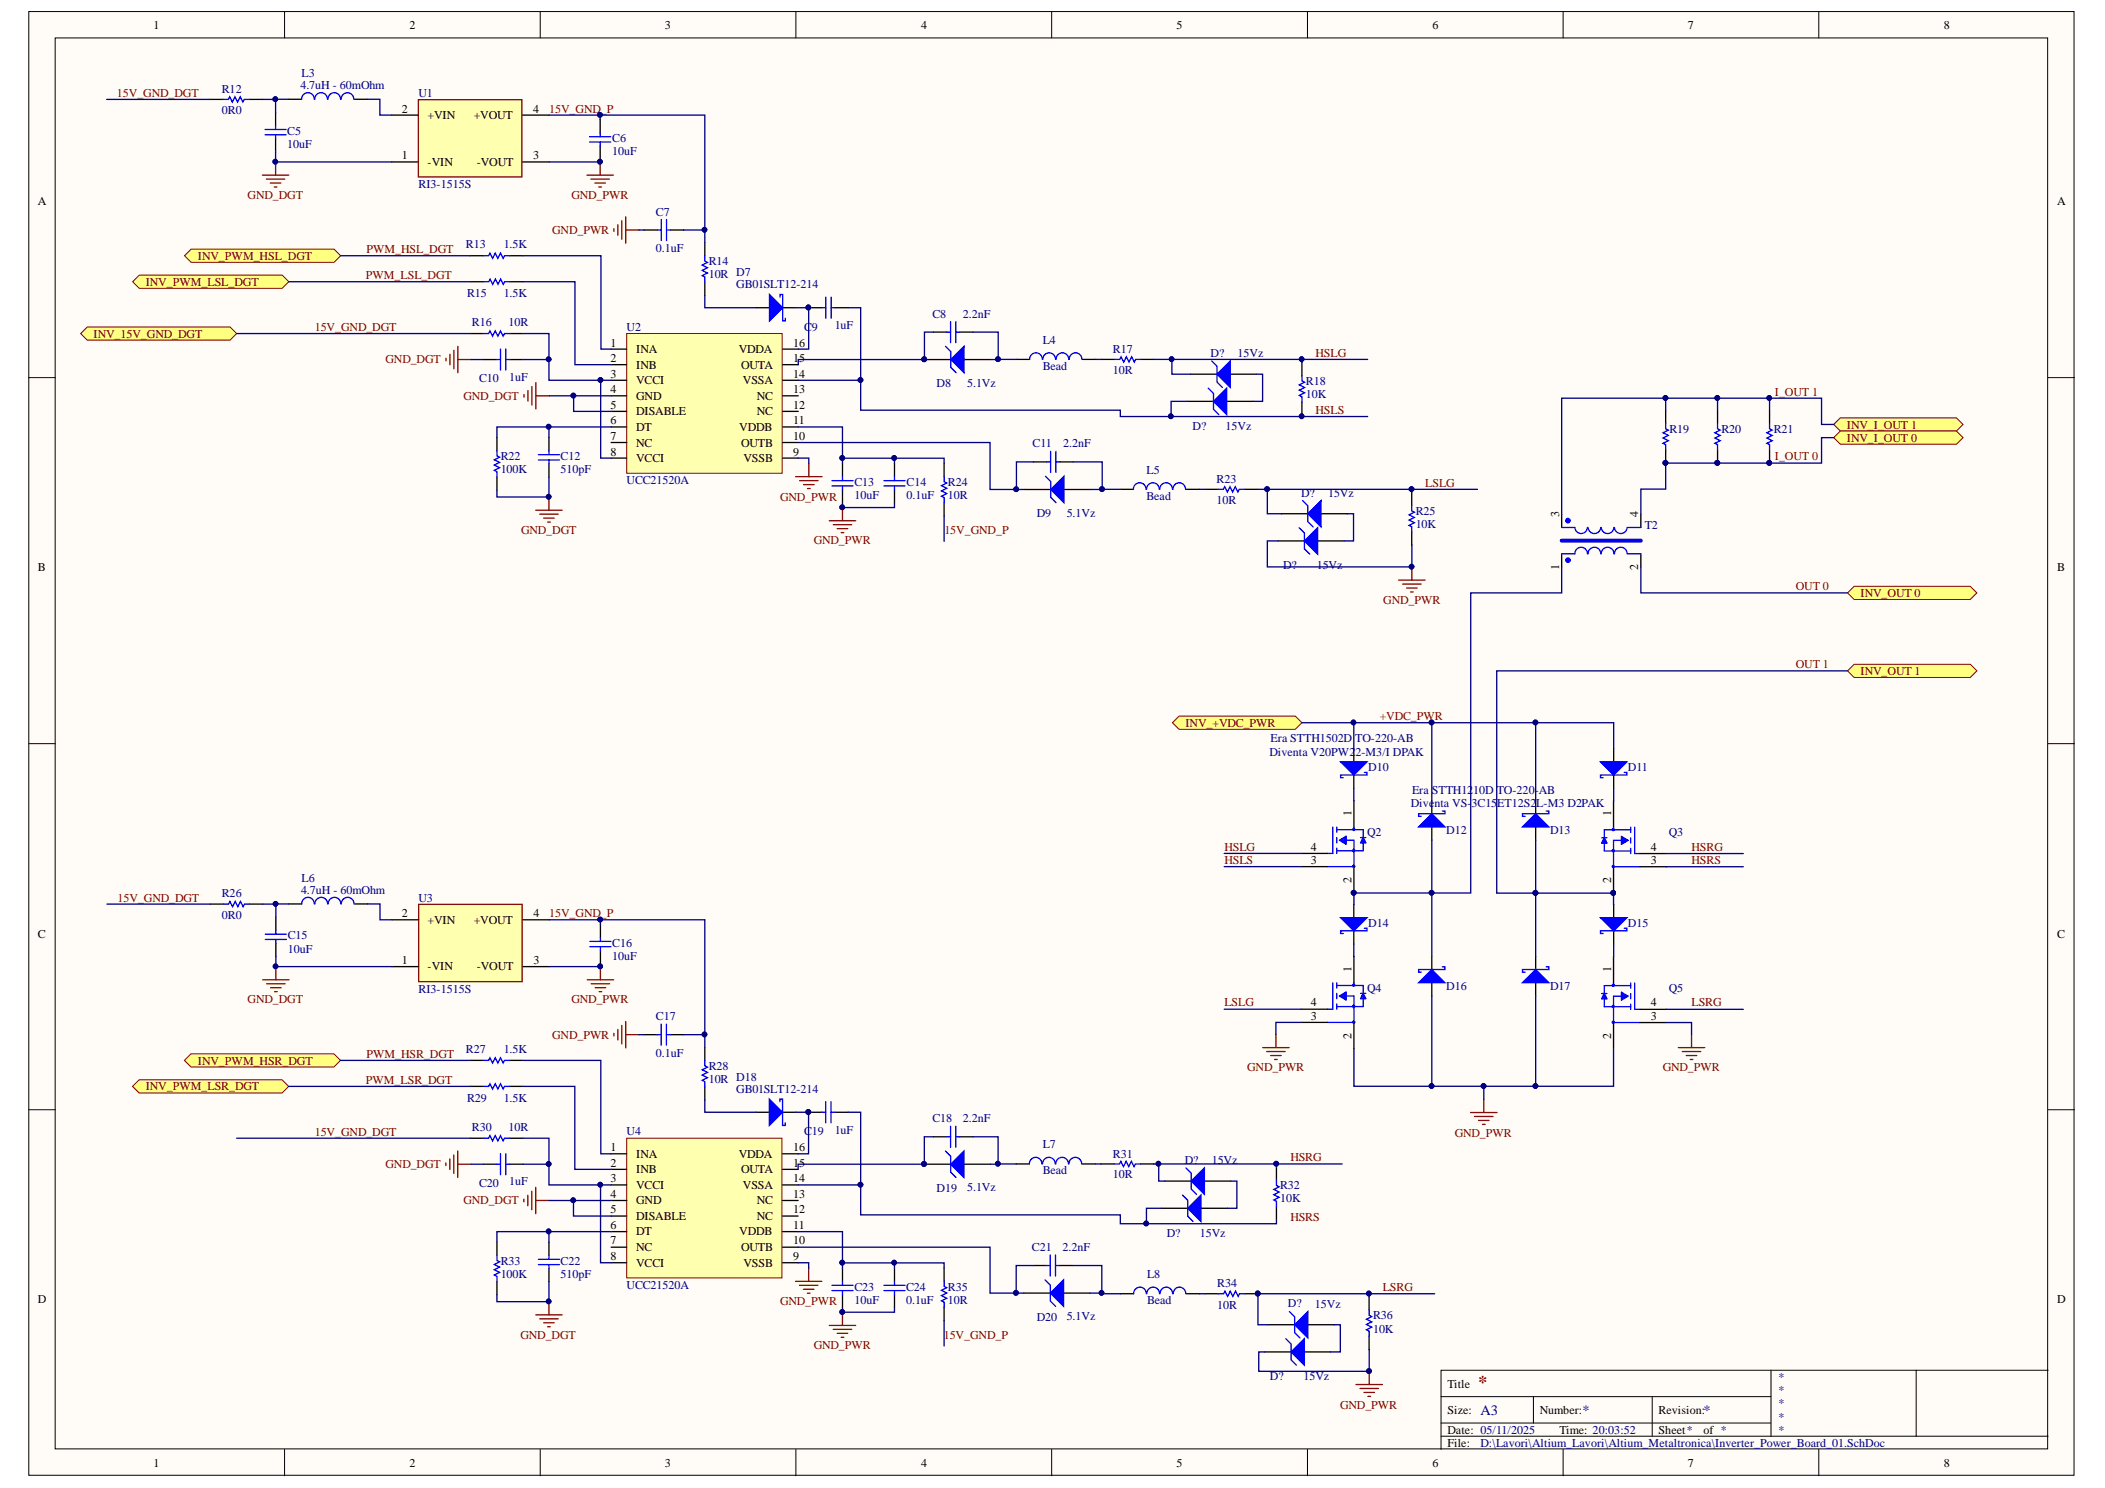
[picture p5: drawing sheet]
<svg xmlns="http://www.w3.org/2000/svg" width="297mm" height="210mm" viewBox="0 0 297 210" stroke-linecap="round" stroke-linejoin="round" font-family="sans-serif">
<defs><g id="words">
<text font-size="2.5" fill="#800000" x="208.6" y="195.8">*</text>
<g font-size="2" fill="#000080">
<text x="208.9" y="199.6">A3</text>
<text x="223.3" y="199.6">*</text>
<text x="240.4" y="199.6">*</text>
</g>
<g font-size="1.7">
<text x="21.7" y="4.1">1</text>
<text x="57.8" y="4.1">2</text>
<text x="93.8" y="4.1">3</text>
<text x="130" y="4.1">4</text>
<text x="166" y="4.1">5</text>
<text x="202.1" y="4.1">6</text>
<text x="238.2" y="4.1">7</text>
<text x="274.3" y="4.1">8</text>
<text x="56.7" y="15.9">2</text>
<text x="60.3" y="16.8">+VIN</text>
<text x="66.8" y="16.8">+VOUT</text>
<text x="75.2" y="15.9">4</text>
<text x="56.7" y="22.5">1</text>
<text x="60.3" y="23.4">-VIN</text>
<text x="67.3" y="23.4">-VOUT</text>
<text x="75.2" y="22.5">3</text>
<text x="5.3" y="28.9">A</text>
<text x="290.3" y="28.9">A</text>
<text x="86.1" y="48.9">1</text>
<text x="86.1" y="51.1">2</text>
<text x="86.1" y="53.3">3</text>
<text x="89.8" y="49.8">INA</text>
<text x="89.8" y="52">INB</text>
<text x="104.2" y="49.8">VDDA</text>
<text x="104.6" y="52">OUTA</text>
<text x="111.9" y="53.3">14</text>
<text x="111.9" y="51.1">15</text>
<text x="111.9" y="48.9">16</text>
<text x="86.1" y="55.5">4</text>
<text x="86.1" y="57.7">5</text>
<text x="86.1" y="59.9">6</text>
<text x="89.8" y="54.2">VCCI</text>
<text x="89.8" y="56.4">GND</text>
<text x="89.8" y="58.6">DISABLE</text>
<text x="104.8" y="54.2">VSSA</text>
<text x="106.8" y="58.6">NC</text>
<text x="106.8" y="56.4">NC</text>
<text x="111.9" y="59.9">11</text>
<text x="111.9" y="57.7">12</text>
<text x="111.9" y="55.5">13</text>
<text x="86.1" y="62.1">7</text>
<text x="86.1" y="64.3">8</text>
<text x="89.8" y="60.8">DT</text>
<text x="89.8" y="63">NC</text>
<text x="89.8" y="65.2">VCCI</text>
<text x="104.3" y="60.8">VDDB</text>
<text x="104.6" y="63">OUTB</text>
<text x="104.9" y="65.2">VSSB</text>
<text x="111.9" y="64.3">9</text>
<text x="111.9" y="62.1">10</text>
<text x="220" y="72.9" transform="rotate(-90 220 72.9)">3</text>
<text x="231.2" y="72.9" transform="rotate(-90 231.2 72.9)">4</text>
<text x="5.3" y="80.6">B</text>
<text x="220" y="80.4" transform="rotate(-90 220 80.4)">1</text>
<text x="231.2" y="80.4" transform="rotate(-90 231.2 80.4)">2</text>
<text x="290.3" y="80.6">B</text>
<text x="185" y="120">4</text>
<text x="190.7" y="115.2" transform="rotate(-90 190.7 115.2)">1</text>
<text x="227.4" y="115.2" transform="rotate(-90 227.4 115.2)">1</text>
<text x="185" y="121.9">3</text>
<text x="190.7" y="124.6" transform="rotate(-90 190.7 124.6)">2</text>
<text x="227.4" y="124.6" transform="rotate(-90 227.4 124.6)">2</text>
<text x="232.9" y="120.1">4</text>
<text x="232.9" y="121.9">3</text>
<text x="56.7" y="129.4">2</text>
<text x="60.3" y="130.3">+VIN</text>
<text x="66.8" y="130.3">+VOUT</text>
<text x="75.3" y="129.4">4</text>
<text x="5.3" y="132.3">C</text>
<text x="56.7" y="136">1</text>
<text x="60.3" y="136.9">-VIN</text>
<text x="67.3" y="136.9">-VOUT</text>
<text x="75.3" y="136">3</text>
<text x="190.7" y="137.2" transform="rotate(-90 190.7 137.2)">1</text>
<text x="227.4" y="137.2" transform="rotate(-90 227.4 137.2)">1</text>
<text x="290.3" y="132.3">C</text>
<text x="185" y="142">4</text>
<text x="185" y="143.8">3</text>
<text x="232.9" y="142">4</text>
<text x="232.9" y="143.8">3</text>
<text x="190.7" y="146.5" transform="rotate(-90 190.7 146.5)">2</text>
<text x="227.4" y="146.5" transform="rotate(-90 227.4 146.5)">2</text>
<text x="86.1" y="162.4">1</text>
<text x="86.1" y="164.6">2</text>
<text x="86.1" y="166.7">3</text>
<text x="89.8" y="163.3">INA</text>
<text x="89.8" y="165.5">INB</text>
<text x="89.8" y="167.7">VCCI</text>
<text x="104.2" y="163.3">VDDA</text>
<text x="104.6" y="165.5">OUTA</text>
<text x="104.8" y="167.7">VSSA</text>
<text x="111.9" y="166.7">14</text>
<text x="111.9" y="164.6">15</text>
<text x="111.9" y="162.4">16</text>
<text x="86.1" y="168.9">4</text>
<text x="86.1" y="171.1">5</text>
<text x="86.1" y="173.3">6</text>
<text x="89.8" y="169.9">GND</text>
<text x="89.8" y="172.1">DISABLE</text>
<text x="106.8" y="172.1">NC</text>
<text x="106.8" y="169.9">NC</text>
<text x="111.9" y="173.3">11</text>
<text x="111.9" y="171.1">12</text>
<text x="111.9" y="168.9">13</text>
<text x="86.1" y="175.5">7</text>
<text x="86.1" y="177.7">8</text>
<text x="89.8" y="174.3">DT</text>
<text x="89.8" y="176.5">NC</text>
<text x="89.8" y="178.7">VCCI</text>
<text x="104.3" y="174.3">VDDB</text>
<text x="104.6" y="176.5">OUTB</text>
<text x="104.9" y="178.7">VSSB</text>
<text x="111.9" y="177.7">9</text>
<text x="111.9" y="175.5">10</text>
<text x="5.3" y="183.8">D</text>
<text x="290.3" y="183.8">D</text>
<text x="204.3" y="195.8">Title</text>
<text x="204.3" y="199.5">Size:</text>
<text x="204.3" y="202.3">Date: 05/11/2025</text>
<text x="217.3" y="199.5">Number:</text>
<text x="220.1" y="202.3">Time: 20:03:52</text>
<text x="234" y="199.5">Revision:</text>
<text x="234" y="202.3">Sheet*</text>
<text x="240.4" y="202.3">of *</text>
<text x="21.7" y="206.9">1</text>
<text x="57.8" y="206.9">2</text>
<text x="93.8" y="206.9">3</text>
<text x="130" y="206.9">4</text>
<text x="166" y="206.9">5</text>
<text x="202.1" y="206.9">6</text>
<text x="204.3" y="204.1">File:</text>
<text x="238.2" y="206.9">7</text>
<text x="274.3" y="206.9">8</text>
</g>
<g font-size="1.7" fill="#000080">
<text x="42.6" y="10.9">L3</text>
<text x="31.3" y="16.1">0R0</text>
<text x="31.3" y="13.1">R12</text>
<text x="42.4" y="12.6">4.7uH - 60mOhm</text>
<text x="59.1" y="13.7">U1</text>
<text x="40.5" y="20.9">10uF</text>
<text x="40.5" y="19">C5</text>
<text x="86.4" y="21.9">10uF</text>
<text x="86.4" y="20">C6</text>
<text x="59.1" y="26.6">RI3-1515S</text>
<text x="65.7" y="35">R13</text>
<text x="71.1" y="35">1.5K</text>
<text x="92.6" y="35.6">0.1uF</text>
<text x="92.6" y="30.4">C7</text>
<text x="65.9" y="41.9">R15</text>
<text x="71.1" y="41.9">1.5K</text>
<text x="100" y="39.2">10R D7</text>
<text x="100" y="37.4">R14</text>
<text x="103.9" y="40.7">GB01SLT12-214</text>
<text x="66.6" y="46">R16</text>
<text x="71.8" y="46">10R</text>
<text x="88.4" y="46.7">U2</text>
<text x="113.5" y="46.7">C</text>
<text x="114.6" y="46.7">9</text>
<text x="117.8" y="46.3">1uF</text>
<text x="131.6" y="44.8">C8</text>
<text x="135.9" y="44.8">2.2nF</text>
<text x="67.6" y="54">C10</text>
<text x="71.8" y="53.7">1uF</text>
<text x="147.1" y="48.5">L4</text>
<text x="147.1" y="52.2">Bead</text>
<text x="157" y="52.8">10R</text>
<text x="157" y="49.8">R17</text>
<text x="170.8" y="50.4">D?</text>
<text x="174.6" y="50.4">15Vz</text>
<text x="132.2" y="54.6">D8</text>
<text x="136.5" y="54.5">5.1Vz</text>
<text x="184.3" y="56.2">10K</text>
<text x="184.3" y="54.3">R18</text>
<text x="70.7" y="64.9">R22</text>
<text x="79.1" y="64.9">C12</text>
<text x="145.7" y="63.1">C11</text>
<text x="150" y="63.1">2.2nF</text>
<text x="168.3" y="60.6">D?</text>
<text x="172.9" y="60.6">15Vz</text>
<text x="235.6" y="61.1">R19</text>
<text x="242.9" y="61.1">R20</text>
<text x="250.3" y="61.1">R21</text>
<text x="70.7" y="66.7">100K</text>
<text x="79.1" y="66.7">510pF</text>
<text x="88.4" y="68.3">UCC21520A</text>
<text x="120.6" y="70.4">10uF</text>
<text x="120.6" y="68.6">C13</text>
<text x="127.9" y="70.4">0.1uF</text>
<text x="127.9" y="68.6">C14</text>
<text x="133.8" y="70.4">10R</text>
<text x="133.8" y="68.5">R24</text>
<text x="161.8" y="66.8">L5</text>
<text x="161.8" y="70.5">Bead</text>
<text x="171.7" y="71.1">10R</text>
<text x="171.7" y="68.1">R23</text>
<text x="183.6" y="70.1">D?</text>
<text x="187.4" y="70.1">15Vz</text>
<text x="146.3" y="72.9">D9</text>
<text x="150.5" y="72.9">5.1Vz</text>
<text x="199.8" y="74.5">10K</text>
<text x="199.8" y="72.6">R25</text>
<text x="232.1" y="74.6">T2</text>
<text x="181.1" y="80.3">D?</text>
<text x="185.8" y="80.3">15Vz</text>
<text x="179.1" y="106.6">Diventa V20PW22-M3/I DPAK</text>
<text x="179.3" y="104.7">Era STTH1502D</text>
<text x="191.2" y="104.7">TO-220-AB</text>
<text x="193.1" y="108.8">D10</text>
<text x="199.1" y="113.8">Diventa VS-</text>
<text x="199.3" y="112">Era STTH1210D TO-220-</text>
<text x="207.7" y="113.8">3C15ET12S2L-M3 D2PAK</text>
<text x="217.1" y="112">AB</text>
<text x="229.7" y="108.8">D11</text>
<text x="192.9" y="118">Q2</text>
<text x="204.1" y="117.6">D12</text>
<text x="218.7" y="117.6">D13</text>
<text x="235.5" y="118">Q3</text>
<text x="42.6" y="124.5">L6</text>
<text x="31.3" y="129.6">0R0</text>
<text x="31.3" y="126.6">R26</text>
<text x="42.5" y="126.1">4.7uH - 60mOhm</text>
<text x="59.1" y="127.2">U3</text>
<text x="193.1" y="130.7">D14</text>
<text x="229.7" y="130.7">D15</text>
<text x="40.6" y="134.4">10uF</text>
<text x="40.6" y="132.5">C15</text>
<text x="86.4" y="135.4">10uF</text>
<text x="86.4" y="133.5">C16</text>
<text x="59.1" y="140">RI3-1515S</text>
<text x="92.6" y="143.9">C17</text>
<text x="192.9" y="139.9">Q4</text>
<text x="204.1" y="139.6">D16</text>
<text x="218.7" y="139.6">D17</text>
<text x="235.5" y="139.9">Q5</text>
<text x="65.7" y="148.5">R27</text>
<text x="71.1" y="148.5">1.5K</text>
<text x="92.6" y="149.2">0.1uF</text>
<text x="65.9" y="155.5">R29</text>
<text x="71.1" y="155.4">1.5K</text>
<text x="100" y="152.8">10R D18</text>
<text x="100" y="150.9">R28</text>
<text x="103.9" y="154.2">GB01SLT12-214</text>
<text x="66.6" y="159.5">R30</text>
<text x="71.8" y="159.5">10R</text>
<text x="88.4" y="160.2">U4</text>
<text x="113.5" y="160.2">C</text>
<text x="114.6" y="160.2">19</text>
<text x="117.8" y="159.9">1uF</text>
<text x="131.6" y="158.3">C18</text>
<text x="135.9" y="158.3">2.2nF</text>
<text x="147.1" y="161.9">L7</text>
<text x="67.6" y="167.5">C20</text>
<text x="71.8" y="167.2">1uF</text>
<text x="147.1" y="165.7">Bead</text>
<text x="157" y="166.2">10R</text>
<text x="157" y="163.3">R31</text>
<text x="167.2" y="164.2">D?</text>
<text x="171" y="164.2">15Vz</text>
<text x="180.6" y="167.8">R32</text>
<text x="132.2" y="168.1">D19</text>
<text x="136.5" y="168">5.1Vz</text>
<text x="180.6" y="169.6">10K</text>
<text x="70.7" y="178.4">R33</text>
<text x="79.1" y="178.4">C22</text>
<text x="145.6" y="176.5">C21</text>
<text x="149.9" y="176.5">2.2nF</text>
<text x="164.7" y="174.4">D?</text>
<text x="169.3" y="174.4">15Vz</text>
<text x="70.7" y="180.3">100K</text>
<text x="79.1" y="180.3">510pF</text>
<text x="88.4" y="181.8">UCC21520A</text>
<text x="120.6" y="183.9">10uF</text>
<text x="120.6" y="182.1">C23</text>
<text x="127.9" y="183.9">0.1uF</text>
<text x="127.9" y="182.1">C24</text>
<text x="133.8" y="183.9">10R</text>
<text x="133.8" y="182.1">R35</text>
<text x="161.9" y="180.3">L8</text>
<text x="161.9" y="184">Bead</text>
<text x="171.8" y="184.6">10R</text>
<text x="171.8" y="181.5">R34</text>
<text x="181.7" y="184.4">D?</text>
<text x="185.6" y="184.5">15Vz</text>
<text x="146.3" y="186.3">D20</text>
<text x="150.5" y="186.2">5.1Vz</text>
<text x="193.8" y="188">10K</text>
<text x="193.8" y="186.1">R36</text>
<text x="179.2" y="194.7">D?</text>
<text x="183.9" y="194.7">15Vz</text>
<text x="250.9" y="194.8">*</text>
<text x="250.9" y="196.7">*</text>
<text x="250.9" y="198.5">*</text>
<text x="250.9" y="200.4">*</text>
<text x="250.9" y="202.3">*</text>
<text x="208.9" y="204.1">D:\Lavori\Altium_Lavori\Altium_Metaltronica\Inverter_Power_Board_01.SchDoc</text>
</g>
<g font-size="1.7" fill="#800000">
<text x="16.5" y="13.6">15V_GND_DGT</text>
<text x="77.5" y="15.9">15V_GND_P</text>
<text x="34.9" y="28.1">GND_DGT</text>
<text x="80.6" y="28.1">GND_PWR</text>
<text x="51.7" y="35.7">PWM_HSL_DGT</text>
<text x="77.9" y="33">GND_PWR</text>
<text x="20.6" y="40.3">INV_PWM_LSL_DGT</text>
<text x="27.9" y="36.6">INV_PWM_HSL_DGT</text>
<text x="51.6" y="39.4">PWM_LSL_DGT</text>
<text x="13.2" y="47.6">INV_15V_GND_DGT</text>
<text x="44.4" y="46.7">15V_GND_DGT</text>
<text x="54.4" y="51.2">GND_DGT</text>
<text x="185.6" y="50.3">HSLG</text>
<text x="65.4" y="56.4">GND_DGT</text>
<text x="185.6" y="58.4">HSLS</text>
<text x="250.5" y="55.8">I_OUT 1</text>
<text x="250.5" y="64.9">I_OUT 0</text>
<text x="260.6" y="60.5">INV_I_OUT 1</text>
<text x="260.6" y="62.3">INV_I_OUT 0</text>
<text x="110.1" y="70.6">GND_PWR</text>
<text x="201.1" y="68.7">LSLG</text>
<text x="73.5" y="75.3">GND_DGT</text>
<text x="114.8" y="76.8">GND_PWR</text>
<text x="133.3" y="75.3">15V_GND_P</text>
<text x="253.4" y="83.3">OUT 0</text>
<text x="195.2" y="85.2">GND_PWR</text>
<text x="262.6" y="84.2">INV_OUT 0</text>
<text x="253.4" y="94.3">OUT 1</text>
<text x="262.6" y="95.2">INV_OUT 1</text>
<text x="194.7" y="101.6">+VDC_PWR</text>
<text x="167.3" y="102.5">INV_+VDC_PWR</text>
<text x="172.8" y="120">HSLG</text>
<text x="172.8" y="121.9">HSLS</text>
<text x="238.7" y="120.1">HSRG</text>
<text x="238.7" y="121.9">HSRS</text>
<text x="16.6" y="127.2">15V_GND_DGT</text>
<text x="77.5" y="129.4">15V_GND_P</text>
<text x="34.9" y="141.6">GND_DGT</text>
<text x="80.6" y="141.6">GND_PWR</text>
<text x="172.8" y="142">LSLG</text>
<text x="238.7" y="142">LSRG</text>
<text x="51.7" y="149.2">PWM_HSR_DGT</text>
<text x="77.9" y="146.5">GND_PWR</text>
<text x="20.6" y="153.8">INV_PWM_LSR_DGT</text>
<text x="27.9" y="150.2">INV_PWM_HSR_DGT</text>
<text x="51.6" y="152.9">PWM_LSR_DGT</text>
<text x="176" y="151.1">GND_PWR</text>
<text x="234.6" y="151.1">GND_PWR</text>
<text x="44.4" y="160.2">15V_GND_DGT</text>
<text x="205.3" y="160.3">GND_PWR</text>
<text x="54.4" y="164.8">GND_DGT</text>
<text x="182.1" y="163.8">HSRG</text>
<text x="65.4" y="169.9">GND_DGT</text>
<text x="182.1" y="172.2">HSRS</text>
<text x="110.1" y="184.1">GND_PWR</text>
<text x="195.1" y="182.1">LSRG</text>
<text x="73.4" y="188.8">GND_DGT</text>
<text x="114.8" y="190.3">GND_PWR</text>
<text x="133.2" y="188.8">15V_GND_P</text>
<text x="189.1" y="198.7">GND_PWR</text>
</g>
</g></defs>
<g fill="#fffcf8" stroke="#000" stroke-width=".14">
<path d="M4.1 1.6h288.6v206.5h-288.6z"/>
<path d="M7.8 5.4h281.1v199h-281.1z"/>
</g>
<g fill="none" stroke="#000" stroke-width=".14">
<path d="M40.2 1.6v3.8M76.2 1.6v3.8M112.3 1.6v3.8M148.4 1.6v3.8M184.5 1.6v3.8M220.6 1.6v3.8M256.7 1.6v3.8M4.1 53.3h3.7M289 53.3h3.7M4.1 104.9h3.7M289 104.9h3.7M4.1 156.5h3.7"/>
<path d="M289 156.5h3.7M203.3 197h46.6M216.4 197v3.7M233.1 197v5.6M249.9 193.3v9.3M270.4 193.3h-67.1v11.2M289 193.3h-18.6v9.3M40.2 204.5v3.7M76.2 204.5v3.7M112.3 204.5v3.7M148.4 204.5v3.7M184.5 204.5v3.7"/>
<path d="M203.3 202.6h85.7M203.3 200.7h46.6M220.6 204.5v3.7M256.7 204.5v3.7"/>
</g>
<g fill="none" stroke="#00f" stroke-width=".19">
<path d="M188.1 116.7v3.7h-.8M188.6 116.7v.7M188.6 118.2v.7M188.6 119.6v.8M188.6 117h3.8v3h-3.8M189 118.5l.9-.5v1.1zM189.2 118.5h1.9v3.7h-3.8M189.9 118.2h-.2v.7h.2M189.9 118.3h-.5v.4h.5M191.1 116.7v.3M192 118.2h.7M192.2 118.5v.4"/>
<path d="M192.4 118.2l.3 .7h-.7zM192.5 118.5v.4M226 118.2h.8M226.2 118.5v.4M226.4 118.2l.4 .7h-.8zM226.6 118.5v.4M227.7 116.7v.4M228.8 118.4h.6v.3h-.6M228.8 118l.9 .5-.9 .6zM228.8 118.2h.2v.7h-.2M229.6 118.5h-1.9v3.8h3.7M230.1 117.1h-3.7v2.9h3.7"/>
<path d="M230.1 116.7v.7M230.1 118.2v.7M230.1 119.7v.7M230.7 116.7v3.7h.7M188.1 138.6v3.8h-.8M188.6 138.6v.8M188.6 139h3.8v3h-3.8M191.1 138.6v.4M227.7 138.7v.3M228.8 140l.9 .5-.9 .6zM230.1 139h-3.7v3h3.7M230.1 138.7v.7"/>
<path d="M230.7 138.7v3.7h.7M188.6 140.1v.8M188.6 141.6v.8M189 140.5l.9-.6v1.2zM189.2 140.5h1.9v3.7h-3.8M189.9 140.1h-.2v.8h.2M189.9 140.3h-.5v.4h.5M192 140.1h.7M192.2 140.5v.4M192.4 140.1l.3 .8h-.7zM192.5 140.5v.4M226 140.2h.8"/>
<path d="M226.2 140.5v.4M226.4 140.2l.4 .7h-.8zM226.6 140.5v.4M228.8 140.3h.6v.4h-.6M228.8 140.2h.2v.7h-.2M229.6 140.5h-1.9v3.7h3.7M230.1 140.2v.7M230.1 141.6v.8"/>
<circle cx="191" cy="117" r=".15"/>
<circle cx="191" cy="120" r=".15"/>
<circle cx="227.6" cy="117" r=".14"/>
<circle cx="191" cy="122.2" r=".15"/>
<circle cx="191" cy="139" r=".15"/>
<circle cx="227.6" cy="139" r=".14"/>
<circle cx="227.6" cy="122.2" r=".14"/>
<circle cx="227.6" cy="120" r=".14"/>
<circle cx="191" cy="144.2" r=".15"/>
<circle cx="191" cy="142" r=".15"/>
<circle cx="227.6" cy="144.2" r=".14"/>
<circle cx="227.6" cy="142" r=".14"/>
</g>
<g fill="none" stroke="#000" stroke-width=".19">
<path d="M191 105.6v1.9M191 109.3v1.9M191.1 112.9v3.8M227.7 113v3.7M183.6 120.4h3.7M183.6 122.2h3.7M191.1 122.2v3.8M191.1 134.9v3.7M227.7 122.3v3.7M227.7 134.9v3.8M231.4 120.4h3.7M231.4 122.3h3.7"/>
<path d="M183.6 142.4h3.7M183.6 144.2h3.7M191.1 144.2v3.7M227.7 144.2v3.8M231.4 142.4h3.7M231.4 144.2h3.7"/>
</g>
<g fill="#000080" stroke="#000080" stroke-width=".14">
<circle cx="191" cy="125.9" r=".34"/>
<circle cx="227.6" cy="126" r=".33"/>
</g>
<path d="M189.2 107.5h3.7l-1.9 1.8z" fill="#00f"/>
<path d="M189.2 107.5h3.7l-1.9 1.8zM192.5 109h.4v.3h-3.7v.4h.3" fill="none" stroke="#00f" stroke-width=".19"/>
<path d="M191 127.6v1.9M191 131.3v1.9" fill="none" stroke="#000" stroke-width=".19"/>
<path d="M189.2 129.5h3.7l-1.9 1.8z" fill="#00f"/>
<path d="M189.2 129.5h3.7l-1.9 1.8zM192.5 130.9h.4v.4h-3.7v.4h.3" fill="none" stroke="#00f" stroke-width=".19"/>
<path d="M202 112.9v1.9M202 116.6v1.9" fill="none" stroke="#000" stroke-width=".19"/>
<path d="M200.2 116.6l1.8-1.8 1.9 1.8z" fill="#00f"/>
<path d="M200.2 116.6l1.8-1.8 1.9 1.8zM203.5 114.4h.4v.4h-3.7v.4h.4" fill="none" stroke="#00f" stroke-width=".19"/>
<path d="M202 134.9v1.9M202 138.6v1.9" fill="none" stroke="#000" stroke-width=".19"/>
<path d="M200.2 138.6l1.8-1.8 1.9 1.8z" fill="#00f"/>
<path d="M200.2 138.6l1.8-1.8 1.9 1.8zM203.5 136.4h.4v.4h-3.7v.3h.4" fill="none" stroke="#00f" stroke-width=".19"/>
<path d="M227.7 105.6v1.9M227.7 109.3v1.9" fill="none" stroke="#000" stroke-width=".19"/>
<path d="M225.8 107.5h3.8l-1.9 1.8z" fill="#00f"/>
<path d="M225.8 107.5h3.8l-1.9 1.8zM229.2 109h.4v.3h-3.8v.4h.4" fill="none" stroke="#00f" stroke-width=".19"/>
<path d="M227.7 127.6v1.9M227.7 131.3v1.9" fill="none" stroke="#000" stroke-width=".19"/>
<path d="M225.8 129.5h3.8l-1.9 1.8z" fill="#00f"/>
<path d="M225.8 129.5h3.8l-1.9 1.8zM229.2 130.9h.4v.4h-3.8v.4h.4" fill="none" stroke="#00f" stroke-width=".19"/>
<path d="M216.7 112.9v1.9M216.7 116.6v1.9" fill="none" stroke="#000" stroke-width=".19"/>
<path d="M214.8 116.6l1.9-1.8 1.9 1.8z" fill="#00f"/>
<path d="M214.8 116.6l1.9-1.8 1.9 1.8zM218.2 114.4h.4v.4h-3.8v.4h.4" fill="none" stroke="#00f" stroke-width=".19"/>
<path d="M216.7 134.9v1.9M216.7 138.6v1.9" fill="none" stroke="#000" stroke-width=".19"/>
<path d="M214.8 138.6l1.9-1.8 1.9 1.8z" fill="#00f"/>
<path d="M214.8 138.6l1.9-1.8 1.9 1.8zM218.2 136.4h.4v.4h-3.8v.3h.4" fill="none" stroke="#00f" stroke-width=".19"/>
<path d="M88.4 47.1h22v19.7h-22z" fill="#ffffb0" stroke="#800000" stroke-width=".14"/>
<g fill="none" stroke="#000" stroke-width=".19">
<path d="M66.3 36.1h1.9M66.4 39.7h1.8M71.9 36.1h1.9M71.9 39.7h1.9M99.5 34.2v1.9M99.5 39.8v1.9M66.3 47.1h1.9M68.2 50.7h1.9M71.9 50.7h1.9M71.9 47.1h1.9M86.2 49.2h2.2M86.2 51.4h2.2"/>
<path d="M86.2 53.6h2.2M86.2 55.8h2.2M86.2 58h2.2M106.7 43.4h1.9M110.4 49.2h2.2M110.4 51.4h2.2M110.4 53.6h2.2M110.4 55.8h2.2M110.4 58h2.2M110.4 43.4h1.9M70.1 61.7v1.9M70.1 67.3v1.8"/>
<path d="M77.5 61.7v1.9M77.5 65.4v1.9M86.2 60.2h2.2M86.2 62.4h2.2M86.2 64.6h2.2M110.4 60.2h2.2M110.4 62.4h2.2M110.4 64.6h2.2"/>
</g>
<g fill="none" stroke="#00f" stroke-width=".19">
<path d="M68.2 36.1h.8l.1-.4 .4 .7 .4-.7 .4 .7 .3-.7 .4 .7 .2-.3h.7M68.2 39.7h.8l.2-.3 .3 .7 .4-.7 .4 .7 .3-.7 .4 .7 .2-.4h.7M99.5 36.1v.7l.3 .2-.7 .4 .7 .4-.7 .3 .7 .4-.7 .4 .4 .2v.7M68.2 47.1h.8l.1-.4 .4 .7 .4-.7 .4 .7 .3-.7 .4 .7 .2-.3h.7M70.1 50.7h.5M70.6 49.2v3M71.4 49.2v3M71.4 50.7h.5M70.1 63.6v.7l.4 .2-.7 .4 .7 .3-.7 .4 .7 .4-.7 .3 .3 .2v.8M76 64.1h3M76 64.9h3M77.5 63.6v.5"/>
<path d="M77.5 64.9v.5"/>
</g>
<g fill="none" stroke="#800000" stroke-width=".19">
<path d="M86.6 32.3v.3M87.2 31.7v1.5M87.7 31.1v2.6M88.3 30.6v3.7M88.3 32.4h1.9M62.9 50.5v.4M63.5 50v1.5M64.1 49.4v2.6M64.6 48.9v3.7M64.6 50.7h1.9M73.9 55.7v.3M74.5 55.1v1.5"/>
<path d="M75.1 54.5v2.6M75.6 54v3.7M75.6 55.8h1.9M75.6 72h3.7M76.2 72.5h2.6M76.7 73.1h1.5M77.3 73.6h.3M77.5 70.1v1.9"/>
</g>
<circle cx="77.4" cy="70.1" r=".33" fill="#000080" stroke="#000080" stroke-width=".14"/>
<path d="M108.6 41.5l1.8 1.9-1.8 1.9z" fill="#00f"/>
<path d="M108.6 41.5l1.8 1.9-1.8 1.9zM110.1 41.9v-.4h.3v3.8h.4v-.4M116 43.4h.5M116.5 41.9v3M117.3 41.9v3M117.3 43.4h.5" fill="none" stroke="#00f" stroke-width=".19"/>
<path d="M114.1 43.4h1.9M117.8 43.4h1.9M130.4 50.7h3.8M136 50.7h3.8" fill="none" stroke="#000" stroke-width=".19"/>
<g fill="#000080" stroke="#000080" stroke-width=".14">
<circle cx="114.1" cy="43.4" r=".33"/>
<circle cx="130.4" cy="50.7" r=".34"/>
</g>
<path d="M134.2 50.7l1.8-1.8v3.7z" fill="#00f"/>
<g fill="none" stroke="#00f" stroke-width=".19">
<path d="M92.8 32.4h.5M93.3 31v2.9M94.1 31v2.9M94.1 32.4h.5M133.4 48.9l.8 .7v2.2l.7 .8M133.6 46.8h.5M134.1 45.4v2.9M134.2 50.7l1.8-1.8v3.7zM134.9 45.4v2.9M134.9 46.8h.5M117.4 67.8h3M117.4 68.5h3"/>
<path d="M118.9 67.2v.6M118.9 68.5v.6M124.7 67.8h3M124.7 68.5h3M126.2 67.2v.6M126.2 68.5v.6M133.2 67.2v.8l.4 .1-.7 .4 .7 .4-.7 .4 .7 .3-.7 .4 .3 .2v.7"/>
</g>
<g fill="#000080" stroke="#000080" stroke-width=".14">
<circle cx="130.4" cy="50.7" r=".34"/>
<circle cx="118.8" cy="71.6" r=".34"/>
</g>
<path d="M90.9 32.4h1.9M94.6 32.4h1.9M131.7 46.8h1.9M135.4 46.8h1.9M118.9 65.4v1.8M118.9 69.1v1.9M126.2 65.4v1.8M126.2 69.1v1.9M133.2 65.3v1.9M133.2 70.9v1.9M144.5 69h3.8M150.1 69h3.8" fill="none" stroke="#000" stroke-width=".19"/>
<path d="M112.3 67.2h3.7M112.8 67.8h2.6M113.4 68.4h1.5M113.9 68.9h.4M114.1 65.4v1.8M117 73.5h3.7M117.6 74h2.6M118.1 74.6h1.5M118.7 75.1h.4M118.9 71.6v1.9" fill="none" stroke="#800000" stroke-width=".19"/>
<path d="M148.3 69l1.8-1.8v3.7z" fill="#00f"/>
<path d="M147.5 67.2l.8 .7v2.3l.7 .7M147.7 65.2h.6M148.3 63.7v2.9M148.3 69l1.8-1.8v3.7zM149 63.7v2.9M149 65.2h.6" fill="none" stroke="#00f" stroke-width=".19"/>
<path d="M145.8 65.2h1.9M149.6 65.2h1.8" fill="none" stroke="#000" stroke-width=".19"/>
<path d="M199.2 80v1.8M197.4 81.8h3.7M197.9 82.4h2.6M198.5 82.9h1.5M199 83.5h.4" fill="none" stroke="#800000" stroke-width=".19"/>
<circle cx="199.2" cy="79.9" r=".33" fill="#000080" stroke="#000080" stroke-width=".14"/>
<path d="M59 14.1h14.6v10.9h-14.6z" fill="#ffffb0" stroke="#800000" stroke-width=".19"/>
<path d="M29.6 14h1.9M35.2 14h1.9M38.9 15.8v1.9M38.9 19.6v1.8M40.7 14h1.9M50 14h1.9M55.3 16.2h3.7M73.8 16.2h3.7M84.7 16.9v1.8M55.3 22.8h3.7M73.8 22.8h3.7M84.7 20.6v1.9" fill="none" stroke="#000" stroke-width=".19"/>
<g fill="none" stroke="#00f" stroke-width=".19">
<path d="M31.5 14h.7l.2-.3 .4 .7 .4-.7 .3 .7 .4-.7 .4 .7 .2-.4h.7M37.4 18.3h3M37.4 19h3M38.9 17.7v.6M38.9 19v.6M44.3 14a.89 .89 0 0 0-.8-.9 .89 .89 0 0 0-.9 .9M46.2 14a.89 .89 0 0 0-.9-.9 .89 .89 0 0 0-.9 .9M48.1 14a.89 .89 0 0 0-.9-.9 .89 .89 0 0 0-.9 .9M49.9 14a.89 .89 0 0 0-.9-.9 .89 .89 0 0 0-.9 .9M83.2 19.3h3M84.7 18.7v.6M83.2 20h3"/>
<path d="M84.7 20v.6"/>
</g>
<path d="M37 24.7h3.8M37.6 25.3h2.6M38.1 25.8h1.5M38.7 26.4h.4M38.9 22.8v1.9M82.8 24.7h3.8M83.4 25.3h2.6M83.9 25.8h1.5M84.5 26.4h.4M84.7 22.8v1.9" fill="none" stroke="#800000" stroke-width=".19"/>
<g fill="#000080" stroke="#000080" stroke-width=".14">
<circle cx="38.8" cy="22.8" r=".33"/>
<circle cx="84.7" cy="22.8" r=".34"/>
</g>
<path d="M88.4 160.6h21.9v19.7h-21.9z" fill="#ffffb0" stroke="#800000" stroke-width=".14"/>
<g fill="none" stroke="#000" stroke-width=".19">
<path d="M66.3 153.3h1.9M66.3 149.6h1.9M71.9 153.3h1.9M71.9 149.6h1.9M99.5 147.7v1.9M99.5 153.3v1.9M106.7 156.9h1.9M110.4 156.9h1.9M66.3 160.6h1.9M68.2 164.2h1.9M70.1 175.2v1.9M71.9 164.2h1.9"/>
<path d="M71.9 160.6h1.9M77.5 175.2v1.9M77.5 178.9v1.9M86.2 162.8h2.2M86.2 165h2.2M86.2 167.2h2.2M86.2 169.3h2.2M86.2 171.5h2.2M86.2 173.7h2.2M86.2 175.9h2.2M86.2 178.1h2.2M110.4 162.8h2.2"/>
<path d="M110.4 165h2.2M110.4 167.2h2.2M110.4 169.3h2.2M110.4 171.5h2.2M110.4 173.7h2.2M110.4 175.9h2.2M110.4 178.1h2.2M70.1 180.8v1.9"/>
</g>
<g fill="none" stroke="#00f" stroke-width=".19">
<path d="M68.2 153.3h.8l.1-.4 .4 .7 .4-.7 .4 .7 .3-.7 .4 .7 .2-.3h.7M68.2 149.6h.8l.1-.4 .4 .8 .4-.8 .4 .8 .3-.8 .4 .8 .2-.4h.7M99.5 149.6v.7l.3 .2-.7 .4 .7 .4-.7 .3 .7 .4-.7 .4 .4 .2v.7M68.2 160.6h.8l.1-.4 .4 .7 .4-.7 .4 .7 .3-.7 .4 .7 .2-.3h.7M70.1 164.2h.5M70.1 177.1v.7l.4 .2-.7 .4 .7 .3-.7 .4 .7 .4-.7 .4 .3 .1v.8M70.6 162.7v3M71.4 162.7v3M71.4 164.2h.5M76 177.6h3M76 178.4h3M77.5 177.1v.5"/>
<path d="M77.5 178.4v.5"/>
</g>
<g fill="none" stroke="#800000" stroke-width=".19">
<path d="M86.6 145.8v.3M87.2 145.2v1.5M87.7 144.7v2.6M88.3 144.1v3.7M88.3 146h1.9M62.9 164v.4M63.5 163.5v1.5M64 162.9v2.6M64.6 162.4v3.7M64.6 164.2h1.9M73.9 169.2v.3M74.5 168.6v1.5"/>
<path d="M75 168v2.6M75.6 167.5v3.7M75.6 169.3h1.9M75.6 185.5h3.7M76.2 186h2.6M76.7 186.6h1.5M77.3 187.2h.3M77.5 183.6v1.9"/>
</g>
<circle cx="77.4" cy="183.6" r=".33" fill="#000080" stroke="#000080" stroke-width=".14"/>
<path d="M108.6 155l1.8 1.9-1.8 1.9z" fill="#00f"/>
<path d="M108.6 155l1.8 1.9-1.8 1.9zM110.1 155.4v-.4h.3v3.8h.4v-.4M116 156.9h.5M116.5 155.4v3M117.3 155.4v3M117.3 156.9h.5" fill="none" stroke="#00f" stroke-width=".19"/>
<path d="M114.1 156.9h1.9M117.8 156.9h1.9M130.4 164.2h3.8M136 164.2h3.7" fill="none" stroke="#000" stroke-width=".19"/>
<g fill="#000080" stroke="#000080" stroke-width=".14">
<circle cx="114.1" cy="156.9" r=".34"/>
<circle cx="130.4" cy="164.2" r=".33"/>
</g>
<path d="M134.2 164.2l1.8-1.8v3.7z" fill="#00f"/>
<g fill="none" stroke="#00f" stroke-width=".19">
<path d="M92.7 146h.6M93.3 144.5v2.9M94 144.5v2.9M94 146h.6M134.1 158.9v2.9M134.9 158.9v2.9M133.4 162.4l.8 .7v2.2l.7 .8M133.6 160.4h.5M134.2 164.2l1.8-1.8v3.7zM134.9 160.4h.5M117.4 181.3h3M117.4 182.1h3"/>
<path d="M118.9 180.8v.5M118.9 182.1v.5M124.7 181.3h3M124.7 182.1h3M126.2 180.8v.5M126.2 182.1v.5M133.2 180.7v.8l.4 .1-.7 .4 .7 .4-.7 .4 .7 .3-.7 .4 .3 .2v.7"/>
</g>
<g fill="#000080" stroke="#000080" stroke-width=".14">
<circle cx="130.4" cy="164.2" r=".33"/>
<circle cx="118.8" cy="185.1" r=".34"/>
</g>
<path d="M90.9 146h1.8M94.6 146h1.9M118.9 178.9v1.9M126.2 178.9v1.9M131.7 160.4h1.9M133.2 178.9v1.8M135.4 160.4h1.9M118.9 182.6v1.9M126.2 182.6v1.9M133.2 184.4v1.9M144.5 182.4h3.7M150.1 182.4h3.7" fill="none" stroke="#000" stroke-width=".19"/>
<path d="M114.1 178.9v1.9M112.3 180.8h3.7M112.8 181.3h2.6M113.4 181.9h1.5M113.9 182.4h.4M117 187h3.7M117.6 187.5h2.6M118.1 188.1h1.5M118.7 188.6h.4M118.9 185.1v1.9" fill="none" stroke="#800000" stroke-width=".19"/>
<path d="M148.2 182.4l1.9-1.9v3.8z" fill="#00f"/>
<path d="M147.6 178.5h.6M148.2 177v3M148.9 177v3M148.9 178.5h.6M147.5 180.5l.7 .8v2.2l.8 .8M148.2 182.4l1.9-1.9v3.8z" fill="none" stroke="#00f" stroke-width=".19"/>
<path d="M145.8 178.5h1.8M149.5 178.5h1.9" fill="none" stroke="#000" stroke-width=".19"/>
<path d="M59.1 127.6h14.6v10.9h-14.6z" fill="#ffffb0" stroke="#800000" stroke-width=".19"/>
<g fill="none" stroke="#000" stroke-width=".19">
<path d="M235 57.9v1.8M242.4 57.9v1.8M249.7 57.9v1.8M220.4 72.5v1.9M220.4 78.1v1.9M231.5 72.5v1.9M231.5 78.1v1.9M235 63.5v1.8M242.4 63.5v1.8M249.7 63.5v1.8M29.7 127.5h1.8M35.2 127.5h1.9"/>
<path d="M38.9 129.4v1.8M38.9 133.1v1.8M40.7 127.5h1.9M50 127.5h1.9M55.3 129.7h3.8M55.3 136.4h3.8M73.8 129.7h3.7M73.8 136.4h3.7M84.7 130.4v1.8M84.7 134.1v1.9"/>
</g>
<g fill="none" stroke="#00f" stroke-width=".19">
<path d="M235 59.7v.8l.4 .2-.7 .3 .7 .4-.7 .4 .7 .4-.7 .3 .3 .2v.8M242.4 59.7v.8l.3 .2-.7 .3 .7 .4-.7 .4 .7 .4-.7 .3 .4 .2v.8M249.7 59.7v.8l.4 .2-.8 .3 .8 .4-.8 .4 .8 .4-.8 .3 .4 .2v.8M224 74.4a.88 .88 0 0 1-.9 .9 .88 .88 0 0 1-.9-.9h-1.8M224 78.1a.89 .89 0 0 0-.9-.9 .89 .89 0 0 0-.9 .9h-1.8M225.9 74.4a.89 .89 0 0 1-.9 .9 .89 .89 0 0 1-.9-.9M225.9 78.1a.89 .89 0 0 0-.9-.9 .89 .89 0 0 0-.9 .9M227.7 74.4a.89 .89 0 0 1-.8 .9 .89 .89 0 0 1-.9-.9M227.7 78.1a.89 .89 0 0 0-.9-.9 .89 .89 0 0 0-.8 .9M229.6 74.4a.89 .89 0 0 1-.9 .9 .89 .89 0 0 1-.9-.9M229.6 78.1a.89 .89 0 0 0-.9-.9 .89 .89 0 0 0-.9 .9M229.7 78.1h1.8"/>
<path d="M229.7 74.4h1.8M31.5 127.5h.8l.1-.3 .4 .7 .4-.7 .4 .7 .3-.7 .4 .7 .2-.4h.7M37.4 131.8h3M37.4 132.5h3M38.9 131.2v.6M38.9 132.5v.6M44.3 127.5a.89 .89 0 0 0-.8-.9 .89 .89 0 0 0-.9 .9M46.2 127.5a.89 .89 0 0 0-.9-.9 .89 .89 0 0 0-.9 .9M48.1 127.5a.89 .89 0 0 0-.9-.9 .89 .89 0 0 0-.9 .9M50 127.5a.89 .89 0 0 0-.9-.9 .89 .89 0 0 0-.9 .9M83.2 132.8h3M83.2 133.5h3"/>
<path d="M84.7 132.2v.6M84.7 133.5v.6"/>
</g>
<path d="M37.1 138.2h3.7M37.6 138.8h2.6M38.2 139.3h1.5M38.7 139.9h.4M38.9 136.4v1.8M82.9 138.2h3.7M83.4 138.8h2.6M84 139.3h1.5M84.5 139.9h.4M84.7 136.4v1.8" fill="none" stroke="#800000" stroke-width=".19"/>
<g fill="#000080" stroke="#000080" stroke-width=".14">
<circle cx="38.9" cy="136.3" r=".33"/>
<circle cx="84.7" cy="136.3" r=".34"/>
<circle cx="235" cy="65.3" r=".34"/>
<circle cx="242.3" cy="65.3" r=".34"/>
<circle cx="249.7" cy="65.3" r=".33"/>
</g>
<path d="M220.4 76.3h11.1" fill="none" stroke="#00f" stroke-width=".56"/>
<g fill="#00f" stroke="#00f" stroke-width=".14">
<circle cx="221.2" cy="79" r=".33"/>
<circle cx="221.2" cy="73.4" r=".33"/>
</g>
<path d="M165.4 101.9l1-.9h16.4l.9 .9-.9 1h-16.4z" fill-rule="evenodd" fill="#ffff80" stroke="#800000" stroke-width=".14"/>
<g fill="none" stroke="#800000" stroke-width=".19">
<path d="M178.2 147.8h3.7M178.7 148.3h2.7M179.3 148.9h1.5M179.9 149.5h.3M180 145.9v1.9M207.5 156.9h3.7M208.1 157.5h2.6M208.6 158.1h1.5M209.2 158.6h.4M209.4 155.1v1.8M236.8 147.8h3.8M237.4 148.3h2.6"/>
<path d="M238 148.9h1.4M238.5 149.5h.4M238.7 145.9v1.9M191.4 195.3h3.7M191.9 195.9h2.6M192.5 196.4h1.5M193 197h.4M193.2 193.4v1.9"/>
</g>
<g fill="none" stroke="#000" stroke-width=".19">
<path d="M143.4 50.7h1.9M152.7 50.7h1.9M155.4 50.7h1.9M161 50.7h1.9M183.7 51.1v1.9M183.7 56.7v1.9M158.1 69h1.8M167.4 69h1.8M170 69h1.9M175.6 69h1.9M199.2 69.5v1.8M199.2 75v1.9"/>
<path d="M143.4 164.2h1.9M152.7 164.2h1.9M155.4 164.2h1.8M161 164.2h1.8M180.1 164.6v1.9M180.1 170.2v1.9M158.1 182.5h1.9M167.4 182.5h1.9M170.1 182.5h1.8M175.7 182.5h1.8M193.2 182.9v1.9M193.2 188.5v1.9"/>
</g>
<g fill="none" stroke="#00f" stroke-width=".19">
<path d="M147.1 50.7a.89 .89 0 0 0-.9-.9 .89 .89 0 0 0-.9 .9M148.9 50.7a.89 .89 0 0 0-.9-.9 .89 .89 0 0 0-.8 .9M150.8 50.7a.89 .89 0 0 0-.9-.9 .89 .89 0 0 0-.9 .9M152.7 50.7a.89 .89 0 0 0-.9-.9 .89 .89 0 0 0-.9 .9M157.3 50.7h.7l.2-.4 .4 .8 .3-.8 .4 .8 .4-.8 .4 .8 .1-.4h.8M183.7 53v.7l.4 .2-.8 .4 .8 .4-.8 .3 .8 .4-.8 .4 .4 .2v.7M161.7 69a.89 .89 0 0 0-.9-.9 .89 .89 0 0 0-.9 .9M163.6 69a.89 .89 0 0 0-.9-.9 .89 .89 0 0 0-.9 .9M165.4 69a.89 .89 0 0 0-.9-.9 .89 .89 0 0 0-.8 .9M167.3 69a.89 .89 0 0 0-.9-.9 .89 .89 0 0 0-.9 .9M171.9 69h.7l.2-.3 .4 .7 .4-.7 .3 .7 .4-.7 .4 .7 .2-.4h.7M199.2 71.3v.8l.4 .1-.8 .4 .8 .4-.8 .4 .8 .3-.8 .4 .4 .2v.7"/>
<path d="M147 164.2a.89 .89 0 0 0-.9-.9 .89 .89 0 0 0-.8 .9M148.9 164.2a.89 .89 0 0 0-.9-.9 .89 .89 0 0 0-.9 .9M150.8 164.2a.89 .89 0 0 0-.9-.9 .89 .89 0 0 0-.9 .9M152.6 164.2a.89 .89 0 0 0-.9-.9 .89 .89 0 0 0-.9 .9M157.2 164.2h.8l.2-.4 .3 .8 .4-.8 .4 .8 .4-.8 .3 .8 .2-.4h.8M180.1 166.5v.7l.4 .2-.8 .4 .8 .4-.8 .3 .8 .4-.8 .4 .4 .2v.7M161.8 182.5a.89 .89 0 0 0-.9-.9 .89 .89 0 0 0-.9 .9M163.6 182.5a.89 .89 0 0 0-.9-.9 .89 .89 0 0 0-.9 .9M165.5 182.5a.89 .89 0 0 0-.9-.9 .89 .89 0 0 0-.9 .9M167.3 182.5a.89 .89 0 0 0-.9-.9 .89 .89 0 0 0-.8 .9M171.9 182.5h.8l.2-.4 .3 .8 .4-.8 .4 .8 .3-.8 .4 .8 .2-.4h.8M193.2 184.8v.7l.4 .2-.8 .4 .8 .4-.8 .3 .8 .4-.8 .4 .4 .2v.7"/>
</g>
<g fill="#000080" stroke="#000080" stroke-width=".14">
<circle cx="177.5" cy="182.5" r=".34"/>
<circle cx="193.2" cy="193.4" r=".34"/>
</g>
<g fill="#ffff80" stroke="#800000" stroke-width=".14">
<path d="M26 36.1l1-1h20.1l1 1-1 .9h-20.1z" fill-rule="evenodd"/>
<path d="M18.7 39.7l1-.9h20.1l1 .9-1 1h-20.1z" fill-rule="evenodd"/>
<path d="M11.4 47.1l.9-1h20.2l.9 1-.9 .9h-20.2z" fill-rule="evenodd"/>
<path d="M26 149.6l1-.9h20.1l1 .9-1 .9h-20.1z" fill-rule="evenodd"/>
<path d="M18.7 153.3l.9-1h20.2l.9 1-.9 .9h-20.2z" fill-rule="evenodd"/>
<path d="M258.8 59.9l.9-1h16.4l.9 1-.9 .9h-16.4z" fill-rule="evenodd"/>
<path d="M258.8 61.7l.9-.9h16.4l.9 .9-.9 1h-16.4z" fill-rule="evenodd"/>
<path d="M260.7 83.6l.9-.9h16.4l1 .9-1 1h-16.4z" fill-rule="evenodd"/>
<path d="M260.7 94.6l.9-.9h16.4l1 .9-1 1h-16.4z" fill-rule="evenodd"/>
</g>
<path d="M168 52.8h3.7M173.6 52.8h3.7" fill="none" stroke="#000" stroke-width=".19"/>
<path d="M171.7 52.8l1.9-1.9v3.7z" fill="#00f"/>
<path d="M171 50.9l.7 .8v2.2l.8 .7M171.7 52.8l1.9-1.9v3.7z" fill="none" stroke="#00f" stroke-width=".19"/>
<path d="M167.5 56.6h3.7M173.1 56.6h3.7" fill="none" stroke="#000" stroke-width=".19"/>
<path d="M171.2 56.6l1.9-1.8v3.7z" fill="#00f"/>
<path d="M170.5 54.8l.7 .7v2.2l.8 .8M171.2 56.6l1.9-1.8v3.7z" fill="none" stroke="#00f" stroke-width=".19"/>
<path d="M180.8 72.5h3.8M186.4 72.5h3.7" fill="none" stroke="#000" stroke-width=".19"/>
<path d="M184.6 72.5l1.8-1.9v3.7z" fill="#00f"/>
<path d="M183.8 70.6l.8 .8v2.2l.7 .7M184.6 72.5l1.8-1.9v3.7z" fill="none" stroke="#00f" stroke-width=".19"/>
<path d="M180.3 76.3h3.8M185.9 76.3h3.8" fill="none" stroke="#000" stroke-width=".19"/>
<path d="M184.1 76.3l1.8-1.9v3.8z" fill="#00f"/>
<path d="M183.3 74.4l.8 .8v2.2l.7 .8M184.1 76.3l1.8-1.9v3.8z" fill="none" stroke="#00f" stroke-width=".19"/>
<path d="M164.4 166.6h3.7M170 166.6h3.7" fill="none" stroke="#000" stroke-width=".19"/>
<path d="M168.1 166.6l1.9-1.8v3.7z" fill="#00f"/>
<path d="M167.3 164.8l.8 .7v2.2l.7 .8M168.1 166.6l1.9-1.8v3.7z" fill="none" stroke="#00f" stroke-width=".19"/>
<path d="M163.9 170.4h3.7M169.5 170.4h3.7" fill="none" stroke="#000" stroke-width=".19"/>
<path d="M167.6 170.4l1.9-1.8v3.7z" fill="#00f"/>
<path d="M166.9 168.6l.7 .7v2.3l.8 .7M167.6 170.4l1.9-1.8v3.7z" fill="none" stroke="#00f" stroke-width=".19"/>
<g fill="none" stroke="#000080" stroke-width=".19">
<path d="M15.1 14h14.5M38.9 14v1.8M40.7 14h-3.6M51.9 14h1.7v2.2h1.7M77.5 16.2h7.2v.7M84.7 16.2h14.8v16.2h-3M38.9 21.4v1.4h16.4M40.8 39.7h25.6M48.1 36.1h18.2M73.8 36.1h11v13.1h1.4M73.8 39.7h7.3v11.7h5.1M84.7 22.5v.3h-7.2"/>
<path d="M90.2 32.4h.7M99.5 32.4v1.8M33.4 47.1h32.9M66.5 50.7h1.7M73.8 47.1h3.7v3.6M73.8 50.7h3.7v2.9h7.3M77.5 55.8h8.7M80.9 55.8v2.2h5.3M86.2 53.6h-1.4v11h1.4M99.5 41.7v1.7h7.2M112.3 43.4h1.8v5.8h-1.5M119.7 43.4h1.8v10.2h-8.9"/>
<path d="M121.5 53.6v4.3h36.6v.9h25.6v-.2M131.7 46.8h-1.3v3.9h-17.8v.7M137.3 46.8h3.6v3.9M143.4 50.7h-3.6M154.6 50.7h.8M162.9 50.7h20.8v.4M165.4 50.7v2.1h2.6M167.5 56.6h-2.2v2.2M177.3 52.8h.9v3.8h-1.4M183.7 50.7h9.3M183.7 58.8h9.3M235 57.9v-1.7h-14.6v16.3"/>
<path d="M235 56.2h7.4v1.7M242.4 56.2h7.3v1.7M249.7 56.2h7.3v3.7h1.8M77.5 60.2h-7.4v1.5M77.5 67.3v2.8h-7.4v-1M86.2 60.2h-8.7v1.5M112.6 64.6h1.5v.8M112.6 60.2h6.3v4.4M112.6 62.4h27.1v6.6h4.8M118.9 65.4v-.8h7.3v.8M118.9 71v.6h7.3v-.6M126.2 64.6h7v.7"/>
<path d="M133.2 72.8v3.6M145.8 65.2h-2.4v3.8M151.4 65.2h4.1v3.8M158.1 69h-4.2M169.2 69h.8M177.5 69h21.7v.5M178.8 69v3.5h2M180.3 76.3h-1.5v3.7h20.4v-3.1M190.1 72.5h.9v3.8h-1.3M199.2 69h9.3M220.4 80v3.6h-12.9v42.4h-5.5M231.5 80v3.6h29.2"/>
<path d="M258.8 61.7h-1.8v3.6h-22v3.7h-3.5v3.5M260.7 94.6h-49.5v31.4h5.5v-7.5M183.7 101.9h7.3M191 111.2l.1 1.7M191 105.6v-3.7h11v11M202 101.9h14.7M202 118.5v7.5M227.7 111.2v1.8M227.7 105.6v-3.7h-11v11M15.1 127.5h14.6M38.9 134.9v1.5h16.4M38.9 127.5v1.9"/>
<path d="M40.7 127.5h-3.6M51.9 127.5h1.7v2.2h1.7M77.5 129.7h7.2v.7M84.7 136v.4h-7.2M84.7 129.7h14.8v16.3h-3M172.7 120.4h10.9M172.7 122.2h10.9M191 133.2l.1 1.7M191 127.6l.1-1.6h10.9v8.9M227.7 133.2v1.7M227.7 127.6v-1.6h-11v8.9M235.1 120.4h10.9"/>
<path d="M235.1 122.3h10.9M40.7 153.3h25.6M48.1 149.6h18.2M73.8 153.3h7.3v11.7h5.1M73.8 149.6h11v13.2h1.4M90.2 146h.7M99.5 155.2v1.7h7.2M99.5 146v1.7M112.3 156.9h1.8v5.9h-1.5M119.7 156.9h1.8v10.3h-8.9M172.7 142.4h10.9M183.6 144.2h-3.6v1.7"/>
<path d="M202 140.5v12.7h-10.9v-5.3M202 153.2h7.4v1.9M209.4 153.2h7.3M216.7 140.5v12.7h11v-5.2M235.1 144.2h3.6v1.7M235.1 142.4h10.9M33.4 160.6h32.9M66.5 164.2h1.7M73.8 160.6h3.7v3.6M73.8 164.2h3.7v3h7.2M77.5 173.7h-7.4v1.5M77.5 169.3h8.7"/>
<path d="M80.9 169.3v2.2h5.3M86.2 173.7h-8.7v1.5M86.2 167.2h-1.5v10.9h1.5M112.6 178.1h1.5v.8M112.6 173.7h6.3v4.4M112.6 175.9h27.1v6.5h4.8M118.9 178.9v-.8h7.3v.8M121.5 167.2v4.2h36.6v1.2h22v-.5M126.2 178.1h7v.8M131.7 160.4h-1.3v3.8h-17.8v.8M137.3 160.4h3.5v3.8M143.4 164.2h-3.7"/>
<path d="M145.8 178.5h-2.4v3.9M151.4 178.5h4.1v3.9h-1.7M154.6 164.2h.8M162.8 164.2h17.3M163.5 164.2v2.4h.9M163.9 170.4h-2.1v2.2M173.7 166.6h.8v3.8h-1.3M189.4 164.2h-9.3v.4M77.5 180.8v2.8h-7.4v-.9M118.9 184.5v.6h7.3v-.6M133.2 186.3v3.6M155.5 182.4v.1h2.6"/>
<path d="M169.3 182.5h.8M193.2 182.5h9.3"/>
</g>
<g fill="#000080" stroke="#000080" stroke-width=".14">
<circle cx="202" cy="125.9" r=".34"/>
<circle cx="191" cy="125.9" r=".34"/>
<circle cx="216.7" cy="126" r=".34"/>
<circle cx="227.6" cy="126" r=".33"/>
<circle cx="202" cy="101.9" r=".34"/>
<circle cx="216.7" cy="101.9" r=".34"/>
<circle cx="191" cy="101.9" r=".33"/>
<circle cx="202" cy="153.2" r=".34"/>
<circle cx="216.7" cy="153.2" r=".34"/>
<circle cx="77.4" cy="60.2" r=".33"/>
<circle cx="77.4" cy="70.1" r=".33"/>
<circle cx="77.4" cy="50.7" r=".33"/>
<circle cx="114.1" cy="43.4" r=".33"/>
<circle cx="121.4" cy="53.6" r=".34"/>
<circle cx="130.4" cy="50.7" r=".34"/>
<circle cx="126.2" cy="64.6" r=".33"/>
<circle cx="118.8" cy="64.6" r=".34"/>
<circle cx="118.8" cy="71.6" r=".34"/>
<circle cx="143.4" cy="69" r=".34"/>
<circle cx="84.7" cy="53.6" r=".34"/>
<circle cx="80.9" cy="55.8" r=".34"/>
<circle cx="38.8" cy="22.8" r=".33"/>
<circle cx="84.7" cy="16.2" r=".34"/>
<circle cx="84.7" cy="22.8" r=".34"/>
<circle cx="38.8" cy="14" r=".33"/>
<circle cx="99.4" cy="32.4" r=".33"/>
<circle cx="77.4" cy="173.7" r=".33"/>
<circle cx="77.4" cy="183.6" r=".33"/>
<circle cx="77.4" cy="164.2" r=".33"/>
<circle cx="114.1" cy="156.9" r=".34"/>
<circle cx="121.4" cy="167.1" r=".34"/>
<circle cx="130.4" cy="164.2" r=".33"/>
<circle cx="126.2" cy="178.1" r=".33"/>
<circle cx="118.8" cy="178.1" r=".34"/>
<circle cx="118.8" cy="185.1" r=".34"/>
<circle cx="143.4" cy="182.4" r=".34"/>
<circle cx="84.7" cy="167.1" r=".33"/>
<circle cx="80.9" cy="169.3" r=".33"/>
<circle cx="38.9" cy="136.3" r=".33"/>
<circle cx="84.7" cy="129.7" r=".34"/>
<circle cx="84.7" cy="136.3" r=".34"/>
<circle cx="38.9" cy="127.5" r=".33"/>
<circle cx="155.4" cy="182.4" r=".33"/>
<circle cx="99.4" cy="145.9" r=".33"/>
<circle cx="235" cy="56.1" r=".34"/>
<circle cx="242.3" cy="56.1" r=".34"/>
<circle cx="249.7" cy="56.1" r=".33"/>
<circle cx="209.3" cy="153.2" r=".34"/>
<circle cx="235" cy="65.3" r=".34"/>
<circle cx="242.3" cy="65.3" r=".34"/>
<circle cx="249.7" cy="65.3" r=".33"/>
<circle cx="140.8" cy="50.7" r=".34"/>
<circle cx="165.2" cy="58.7" r=".33"/>
<circle cx="183.7" cy="58.7" r=".33"/>
<circle cx="183.7" cy="50.7" r=".33"/>
<circle cx="155.5" cy="69" r=".34"/>
<circle cx="199.2" cy="69" r=".34"/>
<circle cx="140.8" cy="164.2" r=".34"/>
<circle cx="180.1" cy="164.2" r=".34"/>
<circle cx="193.2" cy="182.5" r=".34"/>
<circle cx="165.3" cy="50.7" r=".33"/>
<circle cx="178.8" cy="69" r=".34"/>
<circle cx="199.2" cy="79.9" r=".33"/>
<circle cx="161.7" cy="172.6" r=".34"/>
<circle cx="163.5" cy="164.2" r=".33"/>
</g>
<path d="M179 186.9h3.7M184.6 186.9h3.7" fill="none" stroke="#000" stroke-width=".19"/>
<path d="M182.7 186.9l1.9-1.9v3.7z" fill="#00f"/>
<path d="M181.9 185l.8 .8v2.2l.7 .7M182.7 186.9l1.9-1.9v3.7z" fill="none" stroke="#00f" stroke-width=".19"/>
<path d="M178.5 190.7h3.7M184.1 190.7h3.7" fill="none" stroke="#000" stroke-width=".19"/>
<path d="M182.2 190.7l1.9-1.9v3.8z" fill="#00f"/>
<path d="M181.4 188.8l.8 .8v2.2l.7 .8M182.2 190.7l1.9-1.9v3.8z" fill="none" stroke="#00f" stroke-width=".19"/>
<path d="M188.3 186.9h.8v3.8h-1.3M193.2 182.9v-.4h-15.7v4.4h1.5M193.2 190.4v3h-15.6v-2.7h.9" fill="none" stroke="#000080" stroke-width=".19"/>
<g fill="#000080" stroke="#000080" stroke-width=".14">
<circle cx="177.5" cy="182.5" r=".34"/>
<circle cx="193.2" cy="182.5" r=".34"/>
<circle cx="193.2" cy="193.4" r=".34"/>
</g>
<use href="#words"/>
</svg>
